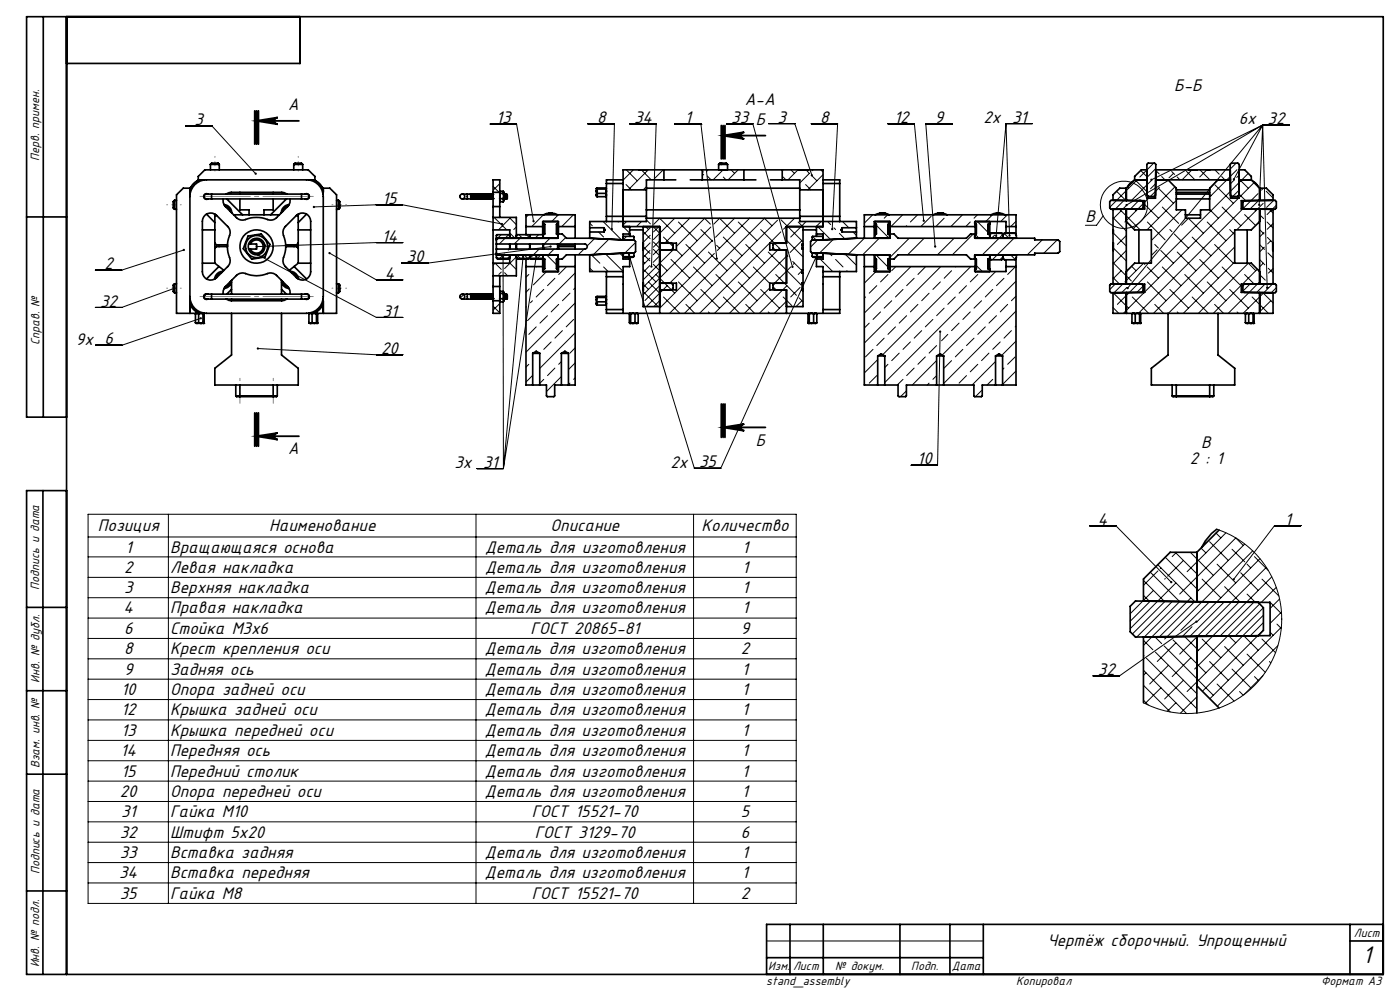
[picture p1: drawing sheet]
<svg xmlns="http://www.w3.org/2000/svg" width="420mm" height="297mm" viewBox="0 0 420 297" stroke-linecap="round" stroke-linejoin="round" font-family="sans-serif">
<defs><g id="words">
<text font-size="8" x="408.8" y="288.5">1</text>
<g font-size="5.6">
<text x="352.2" y="27.1">Б-Б</text>
<text x="86.5" y="32.9">A</text>
<text x="223.4" y="31.4">A-A</text>
<text x="58.4" y="37.5">3</text>
<text x="148.9" y="36.9">13</text>
<text x="179.1" y="36.9">8</text>
<text x="190.2" y="36.9">34</text>
<text x="205.5" y="36.9">1</text>
<text x="219.4" y="36.9">33 Б 3</text>
<text x="246.1" y="36.9">8</text>
<text x="268.2" y="36.9">12</text>
<text x="280.5" y="36.9">9</text>
<text x="295" y="36.9">2x 31</text>
<text x="371.6" y="37.3">6x 32</text>
<text x="114.7" y="61.1">15</text>
<text x="325.7" y="66.7">В</text>
<text x="114.5" y="72.5">14</text>
<text x="31.3" y="80.7">2</text>
<text x="115.4" y="83.6">4</text>
<text x="122" y="78.6">30</text>
<text x="30" y="91.9">32</text>
<text x="114.7" y="94.9">31</text>
<text x="22.8" y="103.3">9x 6</text>
<text x="114.3" y="106.1">20</text>
<text x="86.5" y="136.2">A</text>
<text x="226.8" y="133.5">Б</text>
<text x="360.4" y="134.2">В</text>
<text x="136.4" y="140.3">3x 31</text>
<text x="201.1" y="140.2">2x 35</text>
<text x="275.2" y="139.2">10</text>
<text x="356.9" y="139">2 : 1</text>
<text x="29.4" y="159.2">Позиция</text>
<text x="80.8" y="159.2">Наименование</text>
<text x="165.2" y="159.2">Описание</text>
<text x="210.5" y="159.2">Количество</text>
<text x="329.4" y="157.3">4</text>
<text x="385.5" y="157.3">1</text>
<text x="37.6" y="165.6">1</text>
<text x="51.1" y="165.6">Вращающаяся основа</text>
<text x="145.5" y="165.6">Деталь для изготовления</text>
<text x="222.6" y="165.6">1</text>
<text x="37.2" y="171.6">2</text>
<text x="51.1" y="171.6">Левая накладка</text>
<text x="145.5" y="171.6">Деталь для изготовления</text>
<text x="222.6" y="171.6">1</text>
<text x="37.2" y="177.7">3</text>
<text x="51" y="177.7">Верхняя накладка</text>
<text x="145.5" y="177.7">Деталь для изготовления</text>
<text x="222.6" y="177.7">1</text>
<text x="37.1" y="183.8">4</text>
<text x="51" y="183.8">Правая накладка</text>
<text x="145.5" y="183.8">Деталь для изготовления</text>
<text x="222.6" y="183.8">1</text>
<text x="37.2" y="190">6</text>
<text x="51" y="190">Стойка М3х6</text>
<text x="159.2" y="190">ГОСТ 20865-81</text>
<text x="222.2" y="190">9</text>
<text x="37.2" y="196.1">8</text>
<text x="51" y="196.1">Крест крепления оси</text>
<text x="145.5" y="196.1">Деталь для изготовления</text>
<text x="222.2" y="196.1">2</text>
<text x="37.2" y="202.2">9</text>
<text x="51" y="202.2">Задняя ось</text>
<text x="145.5" y="202.2">Деталь для изготовления</text>
<text x="222.6" y="202.2">1</text>
<text x="329.4" y="202.3">32</text>
<text x="36.3" y="208.3">10</text>
<text x="51" y="208.3">Опора задней оси</text>
<text x="145.5" y="208.3">Деталь для изготовления</text>
<text x="222.6" y="208.3">1</text>
<text x="36.3" y="214.4">12</text>
<text x="51" y="214.4">Крышка задней оси</text>
<text x="145.5" y="214.4">Деталь для изготовления</text>
<text x="222.6" y="214.4">1</text>
<text x="36.3" y="220.5">13</text>
<text x="51" y="220.5">Крышка передней оси</text>
<text x="145.5" y="220.5">Деталь для изготовления</text>
<text x="222.6" y="220.5">1</text>
<text x="36.1" y="226.6">14</text>
<text x="51" y="226.6">Передняя ось</text>
<text x="145.5" y="226.6">Деталь для изготовления</text>
<text x="222.6" y="226.6">1</text>
<text x="36.3" y="232.7">15</text>
<text x="51" y="232.7">Передний столик</text>
<text x="145.5" y="232.7">Деталь для изготовления</text>
<text x="222.6" y="232.7">1</text>
<text x="35.9" y="238.8">20</text>
<text x="51" y="238.8">Опора передней оси</text>
<text x="145.5" y="238.8">Деталь для изготовления</text>
<text x="222.6" y="238.8">1</text>
<text x="36.3" y="244.9">31</text>
<text x="51" y="244.9">Гайка М10</text>
<text x="159.5" y="244.9">ГОСТ 15521-70</text>
<text x="222.2" y="244.9">5</text>
<text x="35.9" y="251">32</text>
<text x="51" y="251">Штифт 5х20</text>
<text x="160.4" y="251">ГОСТ 3129-70</text>
<text x="222.2" y="251">6</text>
<text x="35.9" y="257.2">33</text>
<text x="51" y="257.2">Вставка задняя</text>
<text x="145.5" y="257.2">Деталь для изготовления</text>
<text x="222.6" y="257.2">1</text>
<text x="35.8" y="263.3">34</text>
<text x="51" y="263.3">Вставка передняя</text>
<text x="145.5" y="263.3">Деталь для изготовления</text>
<text x="222.6" y="263.3">1</text>
<text x="35.9" y="269.4">35</text>
<text x="51" y="269.4">Гайка М8</text>
<text x="159.5" y="269.4">ГОСТ 15521-70</text>
<text x="222.2" y="269.4">2</text>
<text x="314.2" y="283.4">Чертёж сборочный. Упрощенный</text>
</g>
<g font-size="4">
<text x="11.8" y="48.3" transform="rotate(-90 11.8 48.3)">Перв. примен.</text>
<text x="11.9" y="103.4" transform="rotate(-90 11.9 103.4)">Справ. №</text>
<text x="11.7" y="176.8" transform="rotate(-90 11.7 176.8)">Подпись и дата</text>
<text x="11.8" y="204.7" transform="rotate(-90 11.8 204.7)">Инв. № дубл.</text>
<text x="11.9" y="230.1" transform="rotate(-90 11.9 230.1)">Взам. инв. №</text>
<text x="11.8" y="262" transform="rotate(-90 11.8 262)">Подпись и дата</text>
<text x="406.2" y="280.8">Лист</text>
<text x="11.8" y="289.9" transform="rotate(-90 11.8 289.9)">Инв. № подл.</text>
<text x="230.4" y="290.8">Изм.</text>
<text x="237.9" y="290.8">Лист</text>
<text x="250.6" y="290.8">№ докум.</text>
<text x="273.4" y="290.8">Подп.</text>
<text x="285.6" y="290.8">Дата</text>
<text x="229.8" y="295.3">stand_assembly</text>
<text x="304.8" y="295.2">Копировал</text>
<text x="396.3" y="295.2">Формат А3</text>
</g>
</g></defs>
<g fill="none" stroke="#000" stroke-width=".3">
<path d="M55.7 37.8h7.9l13.1 14.3M147.1 37.2h7.9l5.1 29.1M176.4 37.1h7.9l-.7 31.6M188.9 37.1h7.9l-1.4 42.8M202.4 37.1h7.9M210.3 37.3h.1M210.3 37.3l4.8 40.2M217.9 37.1h7.9l11.9 42.9M230.5 37h7.9l5.2 15.5M243.4 37.1h7.9l-1.6 31.6M266.4 37.1h7.9l2.8 29.1M285.6 37.2h-7.9l2.8 36.7"/>
<path d="M301.8 37h7.9M301.8 37l-3 33.7M301.8 37l1.1 33.6M378.8 37.5h7.9M378.8 37.5l-33.4 16.4M378.8 37.5l-8.6 16.2M378.8 37.5l-1 23.9M378.8 37.5l1.4 48.8M378.8 37.5l-40.5 48.9M378.8 37.5l-40.8 24M147.9 55.8l1.8 1.8M149.9 55l-2 2"/>
<path d="M187.8 55.3l1.6 1.6M187.9 50.9l3.3 3.3M190 50.9l-3.1 3.1M192.5 51l2.8 2.8M193.9 55.9l-.9 1M194.5 50.9l-6 6M199 50.9l-2.7 2.6M199 53.1l.2 .1M210.7 51.2l.3 .4M211.1 52.2l-.4 .5M212.2 52.7l1.1 1.2M212.4 50.9l-.4 .5"/>
<path d="M216.9 51l-3 2.9M217 53.1l.8 .8M219.3 50.9l1.1 1.1M221.4 50.9l-3 3M223.2 53.6l-.3 .3M234.9 50.9l-.2 .2M234.9 53.1l.9 .8M237.3 50.9l1 1.1M239.4 50.9l-3 3M241.7 55.3l1.6 1.6M241.9 51l.9 .9M242.8 52l-2.9 2.9"/>
<path d="M243.5 52.6l1.6 1.6M243.9 50.9l-.3 .3M246.2 50.9l.7 .7M246.9 52.3l-4.5 4.6M246.9 56.8l-.1 .1M335 57.3l2.7 2.8M338.2 56.1l.4 .3M340.4 53.8l3.6 3.5M341.1 53.9l-8.2 8.2M341.9 59.8l.4 .3M342.2 51.1l1.9 1.9M344.6 59.4l-1.2 1.2"/>
<path d="M345.5 54l-5.9 5.9M346.1 48.9l-4.2 4.2M346.7 55.6h.1M346.7 55.1l-1.5 1.5M346.7 51.1l1.1 1M346.7 50.5l-2.6 2.7M347.5 56.4l4.5 4.5M347.8 56.2l-2.7 2.7M348.5 52.9l1.1 1.1M351.5 51.4l.9 .9M352 52l-1.3 1.3M352.5 56l-12.5 12.5"/>
<path d="M353.1 53l.9 .9M356 51.4l2.5 2.5M357.5 51l-2.9 2.9M360 50.9l3 3M362 51l-2.1 2.1M362.9 58.3l.4 .4M364.5 55.4l5.5 5.5M364.5 50.9l1.3 1.3M366.5 52.9l1.3 1.3M368.9 50.9l.2 .1M370.4 53.8l-1.3 1.3M370.8 48.9l-1.7 1.8"/>
<path d="M371.1 50.9l-8.2 8.2M371.5 59.4l-28.1 28.1M371.7 58.1l2 2M371.7 53.7l2.8 2.7M371.7 57l-1.9 1.9M371.7 52.5l-.7 .7M374.5 52l-39.3 39.2M376.2 54.7l-4.5 4.6M377.4 58l-4.3 4.4M378.8 56.6l-.3 .4M379.9 57.3l2 2M55.1 74.9l-18.6 6.1h-7.9"/>
<path d="M77.4 76.4l35.5 18.7h7.9M94.2 62l18.7-.6h7.9l29.8 5.7M98.8 75.8l14.1 8.1h7.9M120.8 72.7h-7.9l-35.9 1.2M147.9 79.5l.6-.6 1.9 1.8M148.2 65.2l3.8 3.7M150.3 70.3l-1 1.1M150.9 77l.1 63.4M151.3 76.1l-1.3 1.3M152.6 70.3l-2.8 2.8M152.8 65.2l2.1 2.1M152.8 74.6l-.3 .4"/>
<path d="M152.9 69.8l1.6 1.6M152.9 78.8l2 2M152.9 76.7l-.7 .7M153 65.4l-3.5 3.5M154.9 68l-.8 .8M154.9 77l-3.5 3.5M155 76.4l1.1 1M155.7 70.3l1 1.1M156 71.4l-1.7 1.7M156.9 77l-5.9 63.4M157.3 76.4l1 1M157.9 70.3l1 1"/>
<path d="M158.5 64.4l-.7 .7M159.3 70.3l-.4 .4M160.9 76.9l-9.9 63.5M161 79.9l-.1 .1M161.6 74.8l-2.6 2.6M161.6 70.3l-1.1 1.1M162.2 76.4l-.9 .9M162.9 70.8l.6 .6M162.9 71.2l-.1 .2M163 64.4l-3.5 3.5M164 76.4l2.9 2.9M165 71.4l-1.7 1.7"/>
<path d="M165.2 73.9l-36.8 4.9h-7.9M166.2 74.6l-1.7 1.8M167.5 64.4l-2 2M169.7 71.2l-2 1.9M172 64.4l-3.5 3.5M175.2 74.6l-1.7 1.8M176.9 66.9l.8 .8M176.9 71.4h.1M177.7 76.7l2.3 2.2M178.4 71.5l-2.3 2.2M179.6 69.5l1.5 1.5M180.9 66.4l2.2 2.1"/>
<path d="M181.7 76.2l5.2 5.1M182.7 71.7l-4.7 4.6M183.2 68.7l3.2 3.2M185.4 66.4l.2 .1M186 75.9l.9 1M186.7 67.7l2.2 2.2M187.7 77.6l.1 .1M188 66.4l-1.1 1M188 70.8l-1 1.1M188.7 76.4l19.6 64h7.9l28.9-64M190.7 72.7l-3.8 3.7M192.4 66.4l-1.4 1.5"/>
<path d="M192.9 78.4l.5 .5M192.9 69.4l2.2 2.1M193 74l2 1.9M193.2 67.9l-.3 .3M193.4 76.7l1.5 1.5M193.6 67.9l1 .9M193.9 65.9l1.2 1.2M194.9 79.6l-2 2M194.9 77.4l-2 2M195 75.1l-2.1 2M195 72.8l-2 2M195.1 70.5l-2.2 2.2"/>
<path d="M195.1 68.3l-2.2 2.1M195.9 79.2l2 1.9-4.9 4.9M196 74.7l1.9 2-2 1.9M196 72.5l2.4 2.4M196.1 68.1l1.8 1.8M197.7 67.9l-1.6 1.6M197.9 65.4l4.5 4.5M197.9 78.9l2.3 2.2M197.9 74.4l-1.9 1.9M197.9 72.1l-1.9 2M197.9 78.9l-5 5M197.9 72.1v.1"/>
<path d="M197.9 65.4l-1.8 1.8M199 71l2.9 2.9M201.3 77.7l5.6 5.7M201.9 74.9l-4 4M202.4 65.4l-6.4 6.4M202.9 74.9l1.7 1.8M203.5 66.5l5.6 5.6M205.8 73.3l5.6 5.6M206.9 65.4l-7.5 7.5M210.3 68.8l3.5 3.6M211.3 65.4l1.8 1.8M211.4 65.4l-8.5 8.5"/>
<path d="M212.5 75.5l5.6 5.6M213.3 68l-20.4 20.3M213.8 72l-12.9 12.9M214.3 75.9l-16.4 16.5M215 73.5l.9 .9M215.9 65.4l4.5 4.5M215.9 65.4l-1.8 1.8M217 71l5.6 5.7M219.3 77.7l5.6 5.7M220.4 65.4l-5.7 5.7M221.5 66.5l5.6 5.6M223.7 73.3l5.6 5.6"/>
<path d="M224.8 65.4h.1M224.9 65.4l-9.7 9.7M228.2 68.8l4.1 4.1M229.3 65.4l2.3 2.3M229.4 65.4l-28.5 28.5M230.5 75.5l9.9 9.9M232.4 73l1.9 1.9M233.3 66l-27.9 27.9M233.8 74.4l-19.5 19.5M234.2 69.5l-24.3 24.4M234.3 65.9l6.6 6.6M235.9 76.5l.5 .4"/>
<path d="M236 72.1l4.9 4.9M236.2 76.5l-17.4 17.4M237.8 78.3l2.8 2.9M238.3 78.9l-.3 .3M238.4 65.4l-3.3 3.3M239.5 66.5l1.4 1.5M240.6 72.1l-3.6 3.6M241.8 66.4l-4.6 4.6M243.8 70.9l1 1M244.3 75.9l.4 .3M245.3 67.9l3.9 3.9M245.3 71.9l-2.1 2.1"/>
<path d="M246.1 77.6l3.7 3.8M246.3 66.4l-1.5 1.5M248.4 66.5l.8 .8M248.9 76l.7 .7M250 71.8l-4.2 4.1M250.2 68.3l.5 .5M250.7 77.7l2.2 2.3M251.8 69.9l1.6 1.7M252.8 66.4l1.8 1.9M253.6 76.2l3.3 3.3M255.9 69.5l1 1.1M259.3 71.4l-4.9 4.9"/>
<path d="M259.8 79.9l-.2 .1M261.8 64.4l-2.5 2.5M262.4 67.1h.1M262.8 76.4l3.6 3.6M262.9 67.6l3.8 3.8M263.8 71.4l-5 5M266.2 66.4l.7 .7M266.3 64.4l-1 1M268.7 79.9l-1.2 1.2M270.8 64.4l-3.5 3.5M272 67.7l-.2 .2M272.8 71.4l-5.9 5.8"/>
<path d="M273.3 79.9l-14 13.9M275.3 64.4l-2.2 2.1M277.2 71.4l-4.9 5M279.3 64.8l-3 3.1M282.2 79.9l-22.9 22.9M283.2 65.4l-2.2 2.3M286.2 71.4l-5 5M286.7 79.9l-.1 .1M288.7 64.4l-3.4 3.5M291.1 66.5l-1.4 1.4M291.2 79.9l-26.4 26.4M292 70.1l-6.3 6.3"/>
<path d="M292.6 70.2l1.1 1.2M292.9 79.6l1.8 1.8M293.2 66.4l3.2 3.2M293.2 64.4l-1 1M297 76.4h-.1M297.7 64.4l-2 2M298.4 70.5l-.9 .9M300.8 70.3l-6.1 6.1M300.9 76.9l-.9 1M301.3 70l1.4 1.4M302.2 64.4l-2 2M303.2 76.4l1.4 1.4"/>
<path d="M304.2 71.4l-6.5 6.5M304.8 66.3l-1.5 1.5M312.7 71.9l-4.5 4.5M317.2 71.9l-4 4M330.9 64.7l-1.9 2.8h-3.4M333.9 78.7l5.5 5.5M333.9 65.2l4 4M334 69.8l3.9 3.9M334 74.3l3.9 3.9M334.1 69.9l-.2 .2M335.9 62.7l6.2 6.2M336.3 63.2l-2.4 2.4"/>
<path d="M337.2 60.1l-2.7 2.6M337.9 70.6l-2.7 2.7M337.9 75.1l-4 4M338 61.5l-1.2 1.2M339.5 79.8l1.3 1.3M340.3 62.6l.5 .6M341.6 60.1l-2.5 2.6M342.9 61.1l-5.4 5.4M343.4 61.3l4.2 4.1M343.5 79.3l-.4-.4-5.6 5.6M344.2 66.5l5.3 5.4M346.4 73.3l1.1 1.1"/>
<path d="M347.1 74.9l-1.7 1.6M348.2 75.1l3.8 3.8M348.7 62.1l4.9 4.9M350.9 68.8l.7 .6M352.3 70.1l4.3 4.3M352.9 60.1l-8.8 8.8M353.2 75.5l5.6 5.6M354.5 67.5l2.1-2.1 4.4 4.5M354.6 62.9l-9.2 9.2M355.4 64.3l.2 .2M357.6 71l5.7 5.7M359.9 77.7l5.6 5.7"/>
<path d="M362.2 66.5l5.6 5.6M362.9 62.8l2.6 2.6M364.4 73.3l5.6 5.6M366.6 62.1l5.7 5.6M368.9 68.8l1.5 1.5M370.4 69.5l-24.4 24.4M370.4 74l-19.9 19.9M370.4 78.5l-15.4 15.4M372.8 62.6l-31.3 31.3M373.4 64.3l3.3 3.3M376.2 62.7l.5 .5M377.6 60.1l-2.6 2.5"/>
<path d="M377.9 73.3l1.4 1.5M377.9 68.8l1.3 1.3M377.9 77.8l1.5 1.6M377.9 64.3l1.2 1.2M379 61l-8 7.9M379 78.9l-1.1 1.1M379.2 69.7l-1.3 1.3M379.3 74.1l-1.4 1.4M380.1 66.5l1.8 1.8M380.2 71.2l1.6 1.6M380.4 75.8l1.5 1.5M380.8 62.7l1.1 1.1"/>
<path d="M381.2 72.1l-.9 1M381.9 67l-1.7 1.7M382.1 60l-2.1 2.2M382.9 61.5l-2.8 2.8M52.4 86.4l-15.9 5.7h-7.9M60.3 95.4l-23.7 8.1h-7.9M139.1 88.3l-1 1M147.9 91.8l2 2M149.9 91l-2 2M150.4 81.5l-.8 .8M151.4 81.7l.9 1M157.9 91.9l-.1 .2"/>
<path d="M158.6 82.3l-.8 .8M158.8 86.6l-1 1M159.7 90.1l-.6 .6M160.9 98l-2.3 2.2M163.1 86.7l-2.2 2.3M164 81.4l-4 4M164.3 94.6l-2.3 2.2M166.5 83.4l-2.2 2.2M167.6 91.2l-2.3 2.3M168.7 99.1l-2.2 2.2M169.9 80l-2.3 2.3M171 87.9l-2.3 2.2"/>
<path d="M172.1 95.7l-2.2 2.3M172.5 90.8l-14.7 14.7M172.5 99.8l-10.6 10.6M172.5 81.8l-14.2 14.3M172.5 86.3l-.4 .4M176.9 80.4l1.1 1M181.1 80l1.4 1.4M192.9 91.9h.1M192.9 87.4l4.5 4.5M192.9 80.6l3.9 3.9M193 85.2l1.6 1.5M194.6 84.5l3.3 3.4"/>
<path d="M196.8 82.3l5.6 5.6M197.9 90.1h.1M197.9 85.6l-4.4 4.5M197.9 90.1l-1.8 1.8M199 89l4.9 4.9M200.2 85.6l-6.2 6.2M203.5 84.5l5.6 5.6M205.8 91.2l2.6 2.7M208 80l5.6 5.6M210.3 86.7l5.6 5.7M212.5 93.5l.4 .4M214.8 82.3l5.6 5.6"/>
<path d="M217 89l4.9 4.9M221.5 84.5l5.6 5.6M223.7 91.2l2.7 2.7M226 80l4.9 4.9M228.2 86.7l5.6 5.7M230.5 93.5l.4 .4M230.9 86.3l-7.6 7.6M231.9 86l1 .9M232.7 82.3l6.2 6.2M234.9 89l2.6 2.6M235.9 90.3l-3.6 3.6M236.1 85.6l-8.3 8.3"/>
<path d="M237.2 80l-4.9 4.9M239.7 89.2l1.2 1.2M240 86.1l-2.8 2.9M240.6 90.1l-1.8 1.8M240.6 81.1l-1.1 1.2M240.9 80.8l-.1 .1M254 81.1l.3 .3M259.6 89l-.3 .4M260.8 96.8l-1.5 1.5M262.5 80.6l.8 .8M262.8 81.4l-3.5 3.5M263 85.6l-2.2 2.3"/>
<path d="M264.2 93.5l-2.3 2.2M266.4 82.3l-2.2 2.2M267.5 90.1l-2.2 2.3M268.6 98l-2.2 2.2M270.9 86.7l-2.3 2.3M272 94.6l-2.2 2.2M274.2 83.4l-2.2 2.2M275.4 91.2l-2.3 2.3M276.5 99.1l-2.3 2.2M277.6 80l-2.2 2.3M278.7 87.9l-2.2 2.2M279.9 95.7l-2.3 2.3"/>
<path d="M282 99.4l-.7 40h-7.9M282.1 84.5l-2.2 2.2M283.2 92.4l-2.2 2.2M285.5 81.1l-2.3 2.3M286.6 89l-2.3 2.2M287.7 96.8l-2.2 2.3M289.9 85.6l-2.2 2.3M291.1 93.5l-2.2 2.2M293.3 82.3l-2.2 2.2M294.5 90.1l-2.3 2.3M295.6 98l-2.3 2.2M297.8 86.7l-2.2 2.3"/>
<path d="M298.7 81.4l-33.3 33.2M298.9 94.6l-2.2 2.2M301.2 83.4l-2.3 2.2M302.3 91.2l-2.2 2.3M303.4 99.1l-2.2 2.2M304.6 80l-2.3 2.3M304.8 84.3l-22.2 22.1M304.8 93.2l-21.7 21.7M304.8 88.8l-1.4 1.3M304.8 97.7l-.2 .3M333.9 83.2l1.9 1.9M333.9 92.2l1.7 1.7"/>
<path d="M333.9 87.7l4.7 4.7M334.1 87.9l-.2 .1M334.6 85.1l-1.7 1.7M336.3 81.1l-2.4 2.5M336.9 85.1l-2.7 2.6M338.1 86.1l-1.6 1.6M339.7 89l4.9 4.9M340.1 84.9l.2 .2M342.8 87.6l.3 .3M342.9 85.8l-1.9 1.9M343.3 87.6l-6.3 6.3M344.2 80l3.4 3.4"/>
<path d="M344.2 84.5l5.6 5.6M346.4 91.2l2.7 2.7M348.7 80l5.6 5.6M350.9 86.7l5.7 5.7M353.2 93.5l.4 .4M355.4 82.3l5.6 5.6M357.6 89l4.9 4.9M362.2 84.5l5.6 5.6M364.4 91.2l2.7 2.7M366.6 80l5.7 5.6M368.9 86.7l5.6 5.7M371.1 93.5l.4 .4"/>
<path d="M372.4 85.5l-8.4 8.4M373.4 82.3l2.8 2.8M375 85.1l-2.1 2.1M375.6 89l4.9 4.9M376.7 81.1l-2.2-2.2-15 15M377.2 80.7l-4.5 4.5M377.9 84.5l-9.4 9.4M377.9 82.3l1.7 1.7M378.8 87.7l3.1 3.1M379.6 85.1l-2.7 2.6M380.5 80.4l1.4 1.4M380.6 85l.1 .1"/>
<path d="M381.2 90.1l-3.7 3.8M381.9 80.5l-1.4 1.3M381.9 84.9l-8.9 9M382.9 86.2l-1.5 1.5M77.4 104.5l35.5 1.8h7.9M158.6 109.2l-.8 .8M159.8 108l-.1 .1M159.8 112.5l-2 2M162 105.8l-.1 .1M163.1 113.7l-1.2 1.2M165.3 102.5l-2.2 2.2M166.5 110.3l-2.2 2.3"/>
<path d="M168.4 112.9l-4.5 4.5M168.4 108.4l-.8 .8M171 114.8l-.5 .4M172.5 108.8l-2 2M172.5 104.2l-1.5 1.6M172.5 113.2l-.4 .5M261.9 104.7l-2.3 2.3M263 112.6l-2.2 2.2M263.3 107.8l-4 4M265.3 101.3l-2.3 2.3M266.4 109.2l-1 1M269.8 105.8l-2.3 2.3"/>
<path d="M270.9 113.7l-1.7 1.7M271.9 117.2l-1.7 1.7M273.1 102.5l-2.2 2.2M274.2 110.3l-2.2 2.3M277.6 107l-2.2 2.2M278.7 114.8l-.5 .6M281 103.6l-2.3 2.2M281 108.1l-7.3 7.3M281 112.6l-1.1 1.1M284.3 100.2l-1.8 1.9M285.5 108.1l-2.3 2.2M288.9 104.7l-2.3 2.3"/>
<path d="M289.9 112.6l-2.2 2.2M292.2 101.3l-2.3 2.3M293.3 109.2l-2.2 2.2M294.5 117l-1.9 1.9M296.7 105.8l-2.2 2.3M297.8 113.7l-1.7 1.7M298.7 108.3l-7.1 7.1M300.1 102.5l-2.3 2.2M301.2 110.3l-.4 .4M304.6 107l-2.3 2.2M304.8 102.2l-4.3 4.3M304.8 111.2l-4 4"/>
<path d="M26.4 154.1h212.5v116.7h-212.5zM50.5 154.1v116.7M142.8 154.1v116.7M143.1 140.4h7.9M208.1 154.1v116.7M326.8 157.5h8l16.6 17M364.8 159.8l1.5 1.4M365 158.6l5 2.2 1.8 1.1 3 2.3 2.2 2.1 1.8 2.1 1.6 2.4 1.6 3 1.8 5.3 .5 2.7 .2 3.4-.1 3.1-.5 3-1.6 5.2-2.7 5-3.6 4.2-4 3.3-2.4 1.5-3.5 1.6-2.6 .8-3.1 .6-5.7 .3-3.4-.4-3.1-.7-5.2-2.1M367.8 159.7l-11.7 11.6M390.3 157.5h-8l-12.2 16.1M26.4 166.9h212.5M26.4 173h212.5"/>
<path d="M26.4 179.1h212.5M26.4 160.9h212.5M343 174l6.3 6.2M343 178.4l1.8 1.8M345.1 171.5l8.8 8.8M346 176.9l-3 3M347.3 169.2l11.1 11.1-10.5 10.5M347.4 171.1l-4.4 4.3M348.3 170.2l-.2 .2M349.6 167l9.9 9.9M349.6 173.4l-.2 .2M352.6 165.5l6.5 6.5"/>
<path d="M352.8 174.7l-13.7 13.7M353 165.5l-1.4 1.3M355 168l-4.7 4.7M357.1 165.5l6.9 6.9M357.3 179.2l-14.3 14.2M360.3 164.2l1.5 1.5M360.6 173.6l5.7 5.6M362.9 162.3l5.6 5.7M365.1 169.1l5.6 5.6M367.4 175.8l4.6 4.6M369.6 164.6l3.8 3.8M372.2 171.7l5.3 5.2"/>
<path d="M373 163.5l-2.3-2.3-16.8 16.8M373.4 163.1l-14.3 14.3M374.1 178l2.5 2.5M374.1 169.1l1.1 1.1M375.8 165.1l-26.4 26.4M376.3 166.8l4.2 4.2M378 167.4l-19 19M378.6 173.6l5.1 5M379.9 170l-26 26M381.5 172.9l-22.4 22.5M382.9 176l-4.5 4.5M383.9 179.5l-2.9 2.8"/>
<path d="M26.4 185.2h212.5M26.4 191.3h212.5M26.4 197.4h212.5M342.8 180.2l-3.7 3.7M343 196.4l.2 .2M343 191.9l2.9 2.8M343.9 197.3l15.2 15.1M345.1 180.2l-6 6M346.5 190.8l2 2.1M346.6 195.4l12.5 12.5M349.2 193.6l14.8 14.8M349.5 180.2l-9.8 9.8"/>
<path d="M350.5 199.4l-5.6 5.6M350.9 190.8l.3 .3M351.7 180.2l-10.6 10.7M351.9 191.8l9.9 9.8M352.8 192.6l-5.6 5.7M353.9 180.3l-10.6 10.6M355.4 190.7l4.1 4.2M357.3 197.1l-5.7 5.7M357.6 187.8l-2.9 3M358.9 186.3l-23.1 16.3h-7.9M360.6 191.5l5.7 5.6M362.8 180.4l-8.5 8.5"/>
<path d="M362.9 198.3l5.6 5.6M362.9 180.3v.1M367.3 180.4l-10.4 10.3M367.4 193.8l5.6 5.6M368.7 190.6l2 2M371.7 180.4l-10.2 10.3M373.2 190.6l4.3 4.3M374.1 196l5.5 5.5M376.2 180.5l-10.2 10.1M377.9 181l-19.5 19.5M378.6 191.5l4.1 4.1M379 184.4l-22.9 22.9"/>
<path d="M379 188.8l-18.3 18.4M379 182.1l-8.4 8.5M379 186.6l-3.9 4M380.8 198.3l.4 .4M380.8 180.3l3.7 3.6M381 189.5l1 .9M383.1 187l1.3 1.3M383.4 193.5l-18.2 18.2M384.4 183.4l-3.4 3.4M384.4 188l-21.5 21.4M26.4 203.5h212.5M26.4 209.7h212.5"/>
<path d="M26.4 215.8h212.5M343 209.9l1.5 1.4M343 205.4l8 8M343 200.9l13 13M343.8 201.6l-.8 .8M348.3 206.1l-4.8 4.8M352.8 210.6l-2.6 2.6M355 203.9l-5.6 5.6M359.1 208.8l-5 4.9M365.1 205l5.1 5.1M369.6 200.5l5.6 5.6M371.9 207.3l1.1 1"/>
<path d="M376.3 202.8l1.3 1.2M378.9 202.5l-5.7 5.7M26.4 221.9h212.5M26.4 228h212.5M26.4 234.1h212.5M26.4 240.2h212.5M26.4 246.3h212.5M26.4 252.4h212.5M26.4 258.5h212.5M26.4 264.6h212.5M230 282h65"/>
<circle cx="337.2" cy="61.4" r="7.1"/>
</g>
<g fill="none" stroke="#000" stroke-width=".55">
<path d="M76.4 33.2v10M77 36.2h12.7M77 36.2l6.3-1a1.02 1.02 0 0 0-.9 1 1.02 1.02 0 0 0 .9 1zM77 33.2v10M77.5 33.2v10M216.4 37.6v10M216.9 37.6v10M217.5 37.6v10M216.9 40.6l6.4-1a1.02 1.02 0 0 0-1 1 1.02 1.02 0 0 0 1 1.1zM216.9 40.6h12.7M76.4 123.7v10M77 130.7h12.7"/>
<path d="M77 130.7l6.3-1a1.01 1.01 0 0 0-.9 1.1 1.01 1.01 0 0 0 .9 1zM77 123.7v10M77.5 123.7v10zM216.4 121.1v10M216.9 128.1l6.4-1a1.02 1.02 0 0 0-1 1 1.02 1.02 0 0 0 1 1zM216.9 128.1h12.7M216.9 121.1v10M217.5 121.1v10"/>
</g>
<path d="M72 118.6v-5.2M82 118.6v-5.2" fill="none" stroke="#808080" stroke-width=".3" stroke-dasharray="15.2 1.3 1.3 1.3" stroke-dashoffset="14.5"/>
<path d="M60 58.9h3.5M90.5 58.9h3.5M60 88.9h3.5M90.5 88.9h3.5M72 118.6v2.3M82 118.6v2.3" fill="none" stroke="#808080" stroke-width=".3" stroke-dasharray="15.2 1.3 1.3 1.3"/>
<path d="M63.5 58.9h27M63.5 88.9h27" fill="none" stroke="#808080" stroke-width=".3" stroke-dasharray="15.2 1.3 1.3 1.3" stroke-dashoffset="3.6"/>
<path d="M64.5 51.3v-4.4M89.5 51.3v-4.4M54.4 61.4h-4.4M99.6 61.4h4.4M54.4 86.4h-4.4M99.6 86.4h4.4" fill="none" stroke="#808080" stroke-width=".3" stroke-dasharray="15.2 1.3 1.3 1.3" stroke-dashoffset="14.9"/>
<g fill="none" stroke="#000" stroke-width=".5">
<path d="M13 5v120M20 5v287M90 5v14h-70M57 56.4h-2l-2 2v35.5h7.7M57 56.4v1.2M57.3 56l-.3 .4M58.4 55.3a4.8 4.8 0 0 1 3.5-1.4h30.1a5 5 0 0 1 5 5v30a5.1 5.1 0 0 1-5 5h-30.1a5 5 0 0 1-4.9-5v-30a5.2 5.2 0 0 1 1.4-3.6zM59.5 53.9l-.4 .4M59.5 53.9h1.2M59.5 53.9v-1l2-2h31l2 2v1M61.3 58.6v.6M61.3 53.9a3.8 3.8 0 0 0-4.3 4.3"/>
<path d="M62.4 58.2a.85 .85 0 0 0-1.3 .7 .85 .85 0 0 0 1.3 .7M63.1 49.3h2.7M63.1 49.3l.4-.4h1.9l.4 .4M63.1 49.3v1.6M63.5 58.2h-1.1a.81 .81 0 0 0-1.2 .7 .81 .81 0 0 0 1.2 .7h1.1M63.5 58.2v1.4M63.5 58.2h27M63.5 59.6h27M65.8 49.3v1.6M67 59.6a2.56 2.56 0 0 0 .6 2.3l3.3 3.3a2.8 2.8 0 0 0 3.6 .3 9.8 9.8 0 0 1 6.5 .5l.7-.1 1-.4 3.6-3.6a2.32 2.32 0 0 0 .7-2.3M67.9 58.2l1.5-.6h15.1l1.5 .6M68 59.6l4.8 4.8"/>
<path d="M72 57.6v.6M72 59.6v3.3h2.7v1.5M82 59.6v3.3h-2.8v1.5M82 57.6v.6M85.9 59.6l-4.7 4.8M88.1 49.3h.1M88.1 49.3h2.7M88.1 49.3l.6-.4a2.62 2.62 0 0 1 2.1 .4M88.1 49.3v1.6M90.5 58.2h1a.82 .82 0 0 1 1.2 .7 .82 .82 0 0 1-1.2 .7h-1M90.5 58.2v1.4M90.8 49.3v1.6"/>
<path d="M91.5 58.2a.84 .84 0 0 1 1.3 .7 .84 .84 0 0 1-1.3 .7M92.6 59.2v.1M92.6 58.5v.7M92.6 53.9a3.8 3.8 0 0 1 4.3 4.3M93.2 53.9h1.3M94.5 53.9l.3 .4M96.6 56l.4 .4M97 56.4v1.2M97 56.4h2l2 2v35.5h-7.8M138.7 59.6h1.5M138.7 58.2h1.5M140.2 58.2v1.4"/>
<path d="M140.2 58.2h.9M140.2 59.6h1.1M141.1 58.2l.3 1.3M141.3 58.3h.1M141.3 58.3l.1 1.2M141.4 58.2l-.1 .1M141.4 58.2l.1 1.4M141.4 58.2h.1M141.4 59.5l.1 .1M141.5 59.6h.1M141.5 58.3l.2 1.3M141.5 58.3h.1"/>
<path d="M141.6 58.2l-.1 .1M141.6 58.2l.1 1.4M141.6 58.2h.1M141.6 58.2l.2 1.4M141.7 59.6h.1M141.8 58.3l.2 1.3M141.8 58.3h.1M141.9 58.2l-.1 .1M141.9 58.2l.1 1.4M141.9 58.2h.1M142 59.6h.1M142 58.3l.2 1.3"/>
<path d="M142 58.3h.1M142.1 58.2l-.1 .1M142.1 58.2l.1 1.4M142.1 58.2h.1M142.1 58.2l.2 1.4M142.2 59.6h.1M142.3 58.3l.2 1.3M142.3 58.3h.1M142.3 58.2v.1M142.3 58.2l.2 1.4M142.3 58.2h.1M142.4 58.2l.1 1.4"/>
<path d="M142.5 59.6h.1M142.6 58.2l.1 1.4M142.6 58.2h.1M142.7 58.2l.1 1.3M142.7 58.2l.1 1.4M142.7 59.6h.1M142.8 58.3h.1M142.8 58.3l.1 1.2M142.8 59.5v.1M142.8 58.2v.1M142.8 58.2l.2 1.4M142.8 58.2h.1"/>
<path d="M142.9 58.2l.1 1.4M142.9 59.5l.1 .1M143 59.6h.1M143 58.3h.1M143.1 58.3l.1 1.3M143.1 58.2l-.1 .1M143.1 58.2l.1 1.4M143.1 58.2h.1M143.2 58.2l.1 1.4M143.2 59.6h.1M143.3 58.3l.2 1.3M143.3 58.3h.1"/>
<path d="M143.3 58.2v.1M143.4 58.2l.1 1.4M143.4 58.2h.1M143.5 59.6h.1M143.5 58.3l.2 1.3M143.5 58.3h.1M143.6 58.2l-.1 .1M143.6 58.2l.1 1.4M143.6 58.2h.1M143.7 58.2l.1 1.4M143.7 59.6h.1M143.8 58.3l.2 1.3"/>
<path d="M143.8 58.3h.1M143.9 58.2l-.1 .1M143.9 58.2l.1 1.4M143.9 58.2h.1M143.9 58.2l.1 1.4zM144 59.6h.1M144 58.3l.2 1.3M144 58.3h.1M144.1 58.2l-.1 .1M144.1 58.2l.1 1.4M144.1 58.2h.1M144.1 58.2l.3 1.3"/>
<path d="M144.1 58.2l.2 1.4M144.2 59.6h.1M144.3 58.3h.1M144.3 58.3l.1 1.2M144.4 59.5l-.1 .1M144.4 58.2l-.1 .1M144.4 58.2l.1 1.4M144.4 58.2h.1M144.4 59.5l.1 .1M144.5 59.6h.1M144.5 58.3l.2 1.3M144.5 58.3h.1"/>
<path d="M144.6 58.2l-.1 .1M144.6 58.2l.1 1.4M144.6 58.2h.1M144.6 58.2l.2 1.4M144.7 59.6h.1M144.8 58.3l.2 1.3M144.8 58.3h.1M144.9 58.2l-.1 .1M144.9 58.2l.1 1.4M144.9 58.2h.1M145 59.6h.1M145 58.3l.2 1.3"/>
<path d="M145 58.3h.1M145.1 58.2l-.1 .1M145.1 58.2l.1 1.4M145.1 58.2h.1M145.1 58.2l.2 1.4M145.2 59.6h.1M145.3 58.3l.2 1.3M145.3 58.3h.1M145.3 58.2v.1M145.3 58.2l.2 1.4M145.3 58.2h.1M145.4 58.2l.1 1.4z"/>
<path d="M145.5 59.6h.1M145.6 58.2l.1 1.4M145.6 58.2h.1M145.7 58.2l.1 1.3M145.7 58.2l.1 1.4M145.7 59.6h.1M145.8 58.3h.1M145.8 58.3l.1 1.2M145.8 59.5v.1M145.8 58.2v.1M145.8 58.2l.2 1.4M145.8 58.2h.1"/>
<path d="M145.9 58.2l.1 1.4M145.9 59.5l.1 .1M146 59.6h.1M146 58.3h.1M146.1 58.3l.1 1.3M146.1 58.2l-.1 .1M146.1 58.2l.1 1.4M146.1 58.2h.1M146.2 58.2l.1 1.4M146.2 59.6h.1M146.3 58.3l.2 1.3M146.3 58.3h.1"/>
<path d="M146.3 58.2v.1M146.4 58.2l.1 1.4M146.4 58.2h.1M146.5 59.6h.1M146.5 58.3h.1M146.5 58.3l.1 1.2M146.6 58.2l-.1 .1M146.6 58.2l.1 1.4M146.6 58.2h.1M146.6 58.2l.2 1.4M146.6 59.5l.1 .1M146.6 59.5h.1"/>
<path d="M146.7 59.6h.1M146.8 58.3h.1M146.8 58.3l.1 1.2M146.9 58.2l-.1 .1M146.9 58.2l.1 1.4M146.9 58.2h.1M146.9 58.2l.1 1.4zM146.9 59.5l.1 .1M146.9 59.5h.1M147 59.6h.1M147 58.3l.2 1.3M147 58.3h.1"/>
<path d="M147.1 58.2l-.1 .1M147.1 58.2l.1 1.4M147.1 58.2h.1M147.1 58.2l.3 1.3M147.1 58.2l.2 1.4M147.2 59.6h.1M147.3 58.3h.1M147.3 58.3l.1 1.2M147.4 59.5l-.1 .1M147.4 58.2l-.1 .1M147.4 58.2l.1 1.4M147.4 58.2h.1"/>
<path d="M147.4 59.5l.1 .1M147.4 59.5h.1M147.5 59.6h.1M147.5 58.3h.1M147.5 58.3l.2 1.2M147.6 58.2l-.1 .1M147.6 58.2l.1 1.4M147.6 58.2h.1M147.6 58.2l.2 1.4M147.7 59.5v.1M147.7 59.5h.1M147.7 59.6h.1"/>
<path d="M147.8 58.3h.1M147.8 58.3l.1 1.2M147.9 58.2l-.1 .1M147.9 59.5l.1 .1M147.9 59.5h.1M147.9 57.6v4.3M147.9 57.6v-3.7h2v3.7M147.9 57.6h2M149.9 59.5h.1M149.9 57.6v4.3M150 57.4l-.1 .2M150.1 59.5v1"/>
<path d="M150.1 58v-.7h.9v.7M150.1 58v1.5M150.1 59.5h.9M150.1 58h.9M151 58v1.5M151 59.5v1M151 57.4l.1 2.8-.1 .3M151.1 58.2h.1M151.1 58.2l.1 1.4M151.2 58.2l.1 1.4zM151.2 59.5v.1M151.2 59.5h.1"/>
<path d="M151.2 59.6h.1M151.3 58.3h.1M151.3 58.3l.2 1.3M151.3 58.2v.1M151.3 58.2l.2 1.4M151.3 58.2h.1M151.5 58.3v1.3M151.5 59.6h.1M151.5 58.3l.2 1.2M151.6 58.2l-.1 .1M151.6 58.2l.1 1.4M151.6 58.2h.1"/>
<path d="M151.7 58.2l.1 1.4M151.7 59.5v.1M151.7 59.5h.1M151.7 59.6h.1M151.8 58.3l.1 1M151.8 58.3h.1M151.8 58.3l.1 1.2M151.9 59.5l.1 .1M151.9 59.5h.1M151.9 58.5v-.3l.1 1.1M151.9 58.5l.1 .8M151.9 58.5v.8"/>
<path d="M152 58.3v1M152 58.3l.2 1.1-.2 .2-.1-.3M152 58.3h.1M178.9 57.3h.1M178.9 57.3l.2 .7M178.9 57.3v1.2M178.9 58.5l.2 .4M178.9 58.5h.1M178.9 56.5l.2 .2M178.9 56.5v.8M178.9 58.5v.3M178.9 56.5h.1"/>
<path d="M179 58.8l.1 .1M179.1 56.7l-.2 .6M179.1 58l-.2 .5M179.1 58h2.7M179.1 56.7h2.7M179.1 58.9h2.7M181.8 56.7l.1 .6-.1 .7M181.8 58l.1 .5-.1 .4M181.9 56.4l-3 .1M181.9 58.8l-.1 .1M181.9 56.5l-.1 .2M181.9 55h5"/>
<path d="M181.9 55v9.8M186.9 53.9h-5v1.1M186.9 56.9h7M191.8 50.9h-4.9v17h11v26M191.8 50.9h.3M191.8 50.9h2.3M192.1 50.9h1.7M192.1 50.9v.1M193.8 50.9h.3M193.8 50.9v.1M193.9 56.4h46M194.1 50.9h5.1"/>
<path d="M199.2 50.9h11.5M199.2 53.9h3.5M199.2 53.9h-5.3v12.5h-17v1.9M199.2 50.9v3M207.1 53.9h3.6M210.7 53.9h12.5M210.7 50.9h5.1M210.7 50.9v3M215.6 49.3h2.7M215.6 49.3l.4-.4h1.9l.4 .4M215.6 49.3v1.6M215.8 50.9h.2"/>
<path d="M215.8 50.9h2.3M216 50.9h1.8M216 50.9v.1M217.8 50.9h.3M217.8 50.9v.1M218.1 50.9h5.1M218.3 49.3v1.6M223.2 50.9h11.5M223.2 53.9h3.6M223.2 50.9v3M231.1 53.9h3.6M234.7 53.9h5.2v12.5h17v1.9"/>
<path d="M234.7 50.9h4.9M234.7 50.9v3M239.6 50.9h.3M239.6 50.9h2.7M239.9 50.9h2.1M239.9 50.9v.1M239.9 56.9h7M242 50.9h.3M242 50.9v.1M242.3 50.9h4.6v17h-11v5h-5v2h5v10h-5v2h5v7M246.9 53.9h5v1.1M246.9 55h5"/>
<path d="M251.9 55v9.8M333.9 58.4l2-2h2v3.7l-4-.1zM340 54.3l-1 .7-.7 1M340.4 53.9h3.7M340.4 53.9v-1l2-2h1.7v3M340.4 53.9l-2.5 2.5M344.1 53.9l.1 5.5h2.4l.1-10.1-.3-.4h-1.9l-.4 .4v9.2l.5 .4h1.7l.3-.4M346.7 53.9h22.4v5.5h2.6v-5.5h3.7M346.7 50.9h10.1M350.4 53.9l2.5 2.5v6.5h2.7v2.5h4.6v-2.5h2.7v-6.5l2.5-2.5M352.9 58.2h10M352.9 59.6h10"/>
<path d="M352.9 57.6h10M352.9 56.9h10M356.8 50.9h.2M356.8 50.9h2.2M357 50.9h1.8M357 50.9v.1M358.8 50.9h.2M358.8 50.9v.1M359 50.9h3M362 50.9h.8M362.8 50.9h6.3M369 49.3l.5-.4h1.8l.5 .4-.1 9.2-.4 .4h-1.7l-.5-.4z"/>
<path d="M371.7 50.9h1.7l2 2v1M375.4 53.9l2.5 2.5M375.8 54.3l1 .7 .7 1M377.9 56.4h2l2 2v1.6l-4 .1M377.9 56.4v3.7M8 65h12M52.4 60v2.7M52.4 60a2.62 2.62 0 0 0-.4 2.2l.4 .5M52.4 62.7h.6M52.4 60h.6M60.7 78.9h3.8M60.7 68.9h3.8"/>
<path d="M61.6 64.4a2.56 2.56 0 0 1 3.4 .2l3.3 3.3a2.77 2.77 0 0 1 .3 3.5 9.8 9.8 0 0 0 .4 6.5v.7l-.5 1-3.5 3.6a2.51 2.51 0 0 1-2.7 .5 2.51 2.51 0 0 1-1.6-2.2v-15.2l.1-.7zM61.9 64.2l2.6 2.5M64.4 64.1l.1 .7M64.5 72.9l.4 .5h3.3v.5h-3.3l-.4 .5M64.5 78.9l2.7 2.1M64.7 64.5h.2l-.4 .4v14M64.7 64.5v.2M64.7 64.3v.1M64.8 64.4l-.1 .1M65.7 79.9l-3.8 3.7M65.7 73.4v.5M67.2 61.3a2.6 2.6 0 0 1 2.4 2.5"/>
<path d="M67.4 61.6a2.44 2.44 0 0 1 1.9 1.9M70.1 64.4h13.7M74.4 70.8l4-.7 2.6 3.1-1.5 3.8-4 .7-2.5-3.2zM74.6 73.1h2.4v1.5h-2.4M75.1 73.1a2 2 0 0 1 3.1-.8 2 2 0 0 1 0 3.2 2 2 0 0 1-3.1-.9M86.5 61.6a2.32 2.32 0 0 0-1.8 1.9M86.7 61.3a2.6 2.6 0 0 0-2.4 2.5M88.2 73.4v.5M88.2 79.9l3.8 3.7M88.9 64.6a2.5 2.5 0 0 1 2.8-.6 2.5 2.5 0 0 1 1.5 2.3v15.2a2.5 2.5 0 0 1-1.5 2.3 2.5 2.5 0 0 1-2.8-.6l-3.3-3.3a2.9 2.9 0 0 1-.3-3.5 9.6 9.6 0 0 0-.4-6.5l.1-1.1 .4-.6zM89 64.5l.5 .4v14M89.1 64.5h.2"/>
<path d="M89.1 64.4l.2 .1M89.2 64.3v.1M89.3 64.5v.2M89.5 72.9l-.5 .5h-3.3v.5h3.3l.5 .5M89.5 78.9h3.7M89.5 68.9h3.7M89.5 78.9l-2.7 2.1M89.6 64.1l-.2 .7M92 64.2l-2.5 2.5M101 62.7h.6M101 60h.6M101.6 60v2.7"/>
<path d="M101.6 60a2.65 2.65 0 0 1 .4 2.3l-.4 .4M147.9 68.9v10M147.9 68.9h5v2.5M147.9 65.2h7v6.2M147.9 61.9v7M147.9 78.9v7M147.9 61.9h2M148.9 71.4v.5M148.9 73.1v1.5M148.9 75.9v.5M148.9 73.1h26.5a.76 .76 0 0 1 .8 .8 .76 .76 0 0 1-.8 .7h-26.5M148.9 76.4l.1 1"/>
<path d="M148.9 76.4h18.5v1.2M148.9 71.9v1.2M148.9 74.6v1.3M148.9 75.9l.5 .5M149 77.4l.3 .3h3.2l.3-.3M149 77.4h3.8M149.4 71.4l-.5 .5M149.9 60.2l.2 .3M149.9 61.9v3.3M150.1 60.5h.9M152.9 73.1v1.5M152.9 76.4v2.5h-5"/>
<path d="M152.9 70.6l-.1-.3h-3.8l-.1 1.1M152.9 77.2l-.1 .2M154.9 73.1v1.5M154.9 70.6l.1-.3h3.8l.1 .3M154.9 77.2l.1 .2M154.9 76.4v6.3h-7M155 77.4l.3 .3h3.2l.3-.3M155 77.4h3.8M157.8 77.7v2.2M157.8 67.9v2.4M157.8 79.9v35.5h2M157.8 67.9v-3.5h14.7v3.5"/>
<path d="M157.8 67.9h5M157.8 79.9h5M158.9 73.1v1.5M158.9 77.2l-.1 .2M158.9 70.6v.8M158.9 76.4v.8M158.9 77.2l.1 .2M159 77.4l.3 .3h3.2l.3-.3M159 77.4h3.8M162.8 77.4v2.5M162.8 67.9v2.4M162.8 70.3h-3.8l-.1 .3"/>
<path d="M162.8 70.3l.1 .3M162.8 67.9v-1.5h4.7v1.5M162.8 79.9v1.5h4.7v-1.5M162.9 73.1v1.5M162.9 67.1v3.3M162.9 77.4v3.2M162.9 77.2l-.1 .2M162.9 70.4v1M162.9 76.4v1M162.9 67.1h.4M162.9 77.4l.4 .1M162.9 71.3l.2 .1"/>
<path d="M163.1 73.1v1.5M163.1 66.4l-.2 .7M163.1 76.4l-.2 .1M163.3 77.5v3.1M163.3 67.1v3.1M163.3 70.2l-.4 .2M163.9 64l-.8 .4M163.9 64.1l.8-.2 1.7 .2M163.9 64v.1M166.4 64l.9 .4M166.4 64v.1M167 67.1v3.1"/>
<path d="M167 77.5v3.1M167 67.1h.4M167 70.2l.4 .2M167.3 73.1v1.5M167.3 66.4l.1 .7M167.3 76.4l.1 .1M167.4 67.1v3M167.4 77.6v3M167.4 73.1v1.5M167.4 73.9h5.1v.7M167.4 70.1v1.3h-18.5M167.4 70.1h1.3l1.2 1.3h7"/>
<path d="M167.4 77.4l-.4 .1M167.4 71.3l-.1 .1M167.5 77.6v2.3M167.5 67.9v2.2M167.5 67.9h5M167.5 79.9h5M167.5 73.1v.3M167.5 73.9v.7M172.5 76.4v3.5M172.5 67.9v3.5M172.5 79.9v35.5h-2M172.5 73.1v.3h-5.1"/>
<path d="M176.9 68.3v1.2M176.9 76.4h-7l-1.2 1.2h-1.3M176.9 76.4v5h10M176.9 71.4l10 .5M176.9 69.5h4.3M176.9 68.3h4.3M176.9 69.5v1.9M181.2 68.3v1.2M181.2 68.3l.3 .6-.3 .6M181.9 64.8v1.6M181.9 64.8h12M186.9 71l.1-.2h3.1l.1 1.1"/>
<path d="M186.9 76.7l.1 .2M186.9 75.9h3.3M186.9 71.9h3.3M186.9 75.9v1.7h2M186.9 75.9l-10 .5M187 76.9l.3 .2h2.5l.3-.2M187 76.9h3.1M188.9 77.1v.5M188.9 70.1v.7M188.9 68.9h4M188.9 70.1h-2v1.8M188.9 77.6v2.3h-2v1.5"/>
<path d="M188.9 67.9v2.2M190.2 75.9l-.1 1M190.2 71.9l.5 .5v3l-.5 .5M192.9 74.7v.3M192.9 72.8v.3M192.9 67.9v4.9M192.9 73.1v1.6M192.9 75v9.8M192.9 72.8v2.2M192.9 74.7h.1M192.9 73.1h.1M193.9 62.9h46"/>
<path d="M193.9 65.4h46M197.9 72.9h5v2h-5M201.4 72.9l.5 .5v1l-.5 .5M232.4 72.9l-.5 .5v1l.5 .5M239.9 64.8h12M240.6 73.4h.3M240.6 74.4h.3M240.9 74.4v.2M240.9 73.1v.3M240.9 68.9h4M240.9 73.1h-.3v1.5h.3M240.9 67.9v5.2"/>
<path d="M240.9 73.4v1M240.9 74.6v6.3M243.7 75.9h3.2M243.7 71.9h3.2M243.7 75.9l.1 1M243.7 71.9l-.5 .5v3l.5 .5M243.8 76.9l.2 .2h2.6l.2-.2M243.8 76.9h3M244.9 70.1v.7M244.9 77.1v.5M244.9 70.1h2v1.8M244.9 77.6v2.3h2v1.5"/>
<path d="M244.9 67.9v2.2M246.9 71l-.1-.2h-3l-.1 1.1M246.9 76.7l-.1 .2M246.9 75.9v1.7h-2M246.9 75.9l10 .5M251.9 64.8v1.6M252.7 68.3v1.2M252.7 69.5h4.2M252.7 68.3h4.2M252.7 68.3l-.4 .6 .4 .6M256.9 68.3v1.2M256.9 76.4h10v1.2"/>
<path d="M256.9 76.4v5h-10M256.9 71.4l-10 .5M256.9 69.5v1.9M259.3 67.9v3.5M259.3 76.4v3.5M259.3 79.9v35.5h4M259.3 67.9v-3.5h45.5v3.5M259.3 67.9h3M259.3 79.9h3M262.3 67.9v3.5M262.3 76.4v3.5M262.3 67.9v-1.5h4.8v1.5"/>
<path d="M262.3 79.9v1.5h4.8v-1.5M262.4 67.1v3.3M262.4 77.4v3.2M262.4 76.4v.1M262.4 71.3v.1M262.4 67.1h.4M262.4 77.4l.4 .1M262.4 71.3l.1 .1M262.4 70.4v.9M262.4 76.5v.9M262.5 66.4l-.1 .7M262.5 76.4l-.1 .1"/>
<path d="M262.8 77.5v3.1M262.8 67.1v3.1M262.8 70.2l-.4 .2M264.2 63.9l-1.7 .5M264.2 63.9l-.4 .2 .7-.2M264.5 63.9l1.3 .2-.6-.2M264.5 63.9h-.3M265.2 63.9h.1M265.2 63.9l1.6 .5M266.6 67.1v3.1M266.6 77.5v3.1M266.6 67.1h.3"/>
<path d="M266.6 70.2l.3 .2M266.8 66.4l.1 .7M266.8 76.4l.1 .1M266.9 67.1v3M266.9 77.6v3M266.9 70.1h1.3l1.2 1.3h20.5l1.3-1.3h1.2v1.3h18v.5h7l.5 .5v3l-.5 .5h-7v.5h-18v1.2h-1.2l-1.3-1.2h-20.5l-1.2 1.2h-1.3M266.9 70.1v1.3h-10M266.9 77.4l-.3 .1M266.9 71.3l-.1 .1M267.1 67.9v2.2M267.1 77.6v2.3M267.1 67.9h25.5"/>
<path d="M267.1 79.9h25.5M281.6 63.9l-1.7 .5M281.6 63.9l-.4 .2 .7-.2M281.9 63.9l1.3 .2-.6-.2M281.9 63.9h-.3M282.6 63.9l1.6 .5M282.6 63.9h.1M292.4 77.4l.2 .1M292.4 71.3l.2 .1M292.6 67.9v2.3M292.6 77.5v2.4M292.6 66.4l-.2 .7h.4"/>
<path d="M292.6 66.4h9.2v1.5M292.6 77.5h.2M292.6 70.2h.2M292.6 70.2l-.2 .2M292.6 76.4l-.2 .1M292.6 66.4v1.5M292.6 79.9v1.5M292.8 77.5v3.1M292.8 67.1v3.1M296.5 67.1v3.1M296.5 77.5v3.1M296.5 67.1h.4"/>
<path d="M296.5 70.2l.4 .2M296.8 66.4l.1 .7M296.8 76.4l.1 .1M296.9 67.1v3.3M296.9 77.4v3.2M296.9 77.2l.4 .7h3.2l.4-.7M296.9 70.4v1M296.9 76.4v1M296.9 77.4l-.4 .1M296.9 71.3l-.1 .1M297.3 69.9h3.2M297.3 69.9l-.4 .7"/>
<path d="M298.2 64l-.9 .4M298.2 64.1l.7-.2 1.8 .2M298.2 64v.1M300.5 69.9l.4 .7M300.7 64l.9 .4M300.7 64v.1M300.9 70.6v.8M300.9 76.4v.8M301.3 69.9h3.3M301.3 69.9l-.4 .7M301.8 67.9v1.9M301.8 77.9v2"/>
<path d="M301.8 67.9h3M301.8 79.9v1.5h-9.2M301.8 79.9h3M304.6 69.9l.3 .7v.8M304.8 67.9v2.4M304.8 77.4v2.5M304.8 79.9v35.5h-4M304.9 76.4v.8l-.3 .7h-3.3l-.4-.7M333.9 69v.8M333.9 74.8v.2M333.9 72.8v.2M333.9 73h.1"/>
<path d="M333.9 62.7v6.3M333.9 69.8v3M333.9 73v1.8M333.9 75v10.1M333.9 72.8v2.2M333.9 74.8h.1M337.9 66.4l2.5 2.5h5v10h-5l-2.5 2.5M341.7 68.9v10M342.5 60.1l.4 .4v1.7l-.4 .4-9.2 .1-.4-.4v-1.9l.4-.4 10.1 .1v2.5l-5.5 .1v22.4l5.5 .1v2.4l-5.5 .1v6.2M355.6 64.4h4.6M372.9 60.5l.4-.4 9.2-.1 .4 .4v1.9l-.4 .4-9.2-.1-.4-.4zM374.2 68.9v10"/>
<path d="M377.9 66.4l-2.5 2.5h-5v10h5l2.5 2.5M377.9 60.1h-5.5v2.5l5.5 .1v22.4l-5.5 .1v2.4l10.1 .1 .4-.4v-1.9l-.4-.3h-9.2l-.4 .4v1.7l.4 .4M381.8 73h.1M381.8 74.8h.1M381.9 72.8v.2M381.9 74.8v.2M381.9 72.8v2.2M381.9 62.7v10.1M381.9 73v1.8M381.9 75v10.1M52.4 85.1v2.6M52.4 85.1a2.62 2.62 0 0 0-.4 2.1l.4 .5"/>
<path d="M52.4 87.7h.6M52.4 85.1h.6M57 90.1v3.8M57 89.6a3.8 3.8 0 0 0 4.2 4.3M58.6 94.1l.5-.2 .5 .2M58.6 96.7l.5 .2M58.6 94.1v2.6M58.6 96.7l.1 .1M58.7 93.9l-.1 .2M58.7 96.9h.4M59.1 96.9h.1M59.1 96.9h1.2"/>
<path d="M59.6 96.7l.7 .2M59.6 94.1l.6-.2 .7 .2M59.6 96.7l-.5 .2M59.6 94.1v2.6M60.3 96.9h.1M60.3 96.9h.8M60.9 96.7l-.6 .2M60.9 96.7l.2 .2M60.9 94.1v2.6M61.1 93.9l-.2 .2M61.1 96.9h.1M61.1 93.9l.1 2.8-.1 .2"/>
<path d="M61.5 88.4l-.2 .8M62.4 88.2a.86 .86 0 0 0-1.3 .7 .86 .86 0 0 0 1.3 .7M63.5 88.2h-1.1a.82 .82 0 0 0-1.2 .7 .82 .82 0 0 0 1.2 .7h1.1M63.5 88.2v1.4M63.5 88.2h27M63.5 89.6h27M66.6 81.6a2.25 2.25 0 0 0-1.9 1.9M66.9 81.3a2.6 2.6 0 0 0-2.5 2.4M67 88.2a2.61 2.61 0 0 1 .6-2.3l3.3-3.4a2.93 2.93 0 0 1 3.6-.2 9.8 9.8 0 0 0 6.5-.5l1.1 .1 .6 .4 3.6 3.6a2.36 2.36 0 0 1 .7 2.3M67.9 89.6l1.5 .5h15.1l1.5-.5M69.2 84.3a2.31 2.31 0 0 1-1.8 1.8M69.5 84.6a2.68 2.68 0 0 1-2.3 1.9"/>
<path d="M69.5 93.9v12.5l-5 4v5h25v-5l-5-4v-12.5M69.5 84v4.2M69.5 89.6v.5M69.5 86.7l-1.5 1.5M84.5 84.6a2.68 2.68 0 0 0 2.2 1.9M84.5 84v4.2M84.5 89.6v.5M84.5 86.7l1.4 1.5M84.7 84.3a2.28 2.28 0 0 0 1.8 1.8M87 81.3a2.68 2.68 0 0 1 2.6 2.4M87.3 81.6a2.36 2.36 0 0 1 1.9 1.9M90.5 88.2h1a.83 .83 0 0 1 1.2 .7 .83 .83 0 0 1-1.2 .7h-1"/>
<path d="M90.5 88.2v1.4M91.5 88.2a.85 .85 0 0 1 1.3 .7 .85 .85 0 0 1-1.3 .7M92.7 94.1l.4-.2 .5 .2M92.7 96.7l.4 .2M92.7 94.1v2.6M92.7 96.7v.1M92.7 88.9l-.1 .4M92.7 93.9v.2M92.8 96.9h.3M93.1 96.9h1.2M93.1 96.9h.1M93.6 96.7l.7 .2"/>
<path d="M93.6 94.1l.7-.2 .6 .2M93.6 96.7l-.5 .2M93.6 94.1v2.6M94.3 96.9h.1M94.3 96.9h.8M94.9 96.7l-.6 .2M94.9 96.7l.2 .2M94.9 94.1v2.6M95.1 93.9l-.2 .2M95.1 96.9h.1M95.2 93.9l.1 2.8-.2 .2M96.9 89.6a3.7 3.7 0 0 1-4.2 4.2"/>
<path d="M97 90.1v3.8M101 87.7h.6M101 85.1h.6M101.6 85.1v2.6M101.6 85.1l.4 .5a2.62 2.62 0 0 1-.4 2.1M138.7 89.6h1.5M138.7 88.2h1.5M140.2 88.2v1.4M140.2 88.2h.9M140.2 89.6h1.1M141.1 88.2l.3 1.3M141.1 88.2l.2 1.4 .1-.1"/>
<path d="M141.3 88.3h.1M141.3 88.3l.1 1.2M141.4 88.2l-.1 .1M141.4 88.2l.1 1.4M141.4 88.2h.1M141.4 89.5l.1 .1M141.5 89.6h.1M141.5 88.3h.1M141.6 88.2l-.1 .1M141.6 88.2l.1 1.4-.2-1.3M141.6 88.2h.1M141.6 88.2l.2 1.4"/>
<path d="M141.7 89.6h.1M141.8 88.3l.2 1.3M141.8 88.3h.1M141.9 88.2l-.1 .1M141.9 88.2l.1 1.4M141.9 88.2h.1M142 89.6h.1M142 88.3l.2 1.3M142 88.3h.1M142.1 88.2l-.1 .1M142.1 88.2l.1 1.4M142.1 88.2h.1"/>
<path d="M142.1 88.2l.2 1.4M142.2 89.6h.1M142.3 88.3l.2 1.3M142.3 88.3h.1M142.3 88.2v.1M142.3 88.2l.2 1.4M142.3 88.2h.1M142.4 88.2l.1 1.4M142.5 89.6h.1M142.6 88.2l.1 1.4M142.6 88.2h.1M142.7 88.2l.1 1.3"/>
<path d="M142.7 88.2l.1 1.4M142.7 89.6h.1M142.8 88.3h.1M142.8 88.3l.1 1.2M142.8 88.2v.1M142.8 89.5v.1M142.8 88.2l.2 1.4M142.8 88.2h.1M142.9 89.5l.1 .1M142.9 88.2l.1 1.4M143 89.6h.1M143 88.3h.1"/>
<path d="M143.1 88.3l.1 1.3M143.1 88.2l-.1 .1M143.1 88.2l.1 1.4M143.1 88.2h.1M143.2 88.2l.1 1.4M143.2 89.6h.1M143.3 88.3l.2 1.3M143.3 88.3h.1M143.4 88.2h.1M143.4 88.2l.1 1.4M143.5 89.6h.1M143.5 88.3l.2 1.3"/>
<path d="M143.5 88.3h.1M143.6 88.2l-.1 .1M143.6 88.2l.1 1.4M143.6 88.2h.1M143.7 88.2l.1 1.4M143.7 89.6h.1M143.8 88.3l.2 1.3M143.8 88.3h.1M143.9 88.2l-.1 .1M143.9 88.2l.1 1.4M143.9 88.2h.1M143.9 88.2l.1 1.4z"/>
<path d="M144 89.6h.1M144 88.3l.2 1.3M144 88.3h.1M144.1 88.2l-.1 .1M144.1 88.2l.1 1.4M144.1 88.2h.1M144.1 88.2l.3 1.3M144.1 88.2l.2 1.4M144.2 89.6h.1M144.3 88.3h.1M144.3 88.3l.1 1.2M144.4 88.2l-.1 .1"/>
<path d="M144.4 89.5l-.1 .1M144.4 88.2l.1 1.4M144.4 88.2h.1M144.4 89.5l.1 .1M144.5 89.6h.1M144.5 88.3h.1M144.6 88.2l-.1 .1M144.6 88.2l.1 1.4-.2-1.3M144.6 88.2h.1M144.6 88.2l.2 1.4M144.7 89.6h.1M144.8 88.3l.2 1.3"/>
<path d="M144.8 88.3h.1M144.9 88.2l-.1 .1M144.9 88.2l.1 1.4M144.9 88.2h.1M145 89.6h.1M145 88.3l.2 1.3M145 88.3h.1M145.1 88.2l-.1 .1M145.1 88.2l.1 1.4M145.1 88.2h.1M145.1 88.2l.2 1.4M145.2 89.6h.1"/>
<path d="M145.3 88.3l.2 1.3M145.3 88.3h.1M145.3 88.2v.1M145.3 88.2l.2 1.4M145.3 88.2h.1M145.4 88.2l.1 1.4zM145.5 89.6h.1M145.6 88.2l.1 1.4M145.6 88.2h.1M145.7 88.2l.1 1.3M145.7 88.2l.1 1.4M145.7 89.6h.1"/>
<path d="M145.8 88.3h.1M145.8 88.3l.1 1.2M145.8 88.2v.1M145.8 89.5v.1M145.8 88.2l.2 1.4M145.8 88.2h.1M145.9 89.5l.1 .1M145.9 88.2l.1 1.4M146 89.6h.1M146 88.3h.1M146.1 88.3l.1 1.3M146.1 88.2l-.1 .1"/>
<path d="M146.1 88.2l.1 1.4M146.1 88.2h.1M146.2 88.2l.1 1.4M146.2 89.6h.1M146.3 88.3l.2 1.3M146.3 88.3h.1M146.4 88.2h.1M146.4 88.2l.1 1.4M146.5 89.6h.1M146.5 88.3h.1M146.5 88.3l.1 1.2M146.6 88.2l-.1 .1"/>
<path d="M146.6 88.2l.1 1.4M146.6 88.2h.1M146.6 89.5l.1 .1M146.6 88.2l.2 1.4M146.6 89.5h.1M146.7 89.6h.1M146.8 88.3h.1M146.8 88.3l.1 1.2M146.9 88.2l-.1 .1M146.9 88.2l.1 1.4M146.9 88.2h.1M146.9 89.5l.1 .1"/>
<path d="M146.9 88.2l.1 1.4zM146.9 89.5h.1M147 89.6h.1M147 88.3l.2 1.3M147 88.3h.1M147.1 88.2l-.1 .1M147.1 88.2l.1 1.4M147.1 88.2h.1M147.1 88.2l.3 1.3M147.1 88.2l.2 1.4M147.2 89.6h.1M147.3 88.3h.1"/>
<path d="M147.3 88.3l.1 1.2M147.4 88.2l-.1 .1M147.4 89.5l-.1 .1M147.4 88.2l.1 1.4M147.4 88.2h.1M147.4 89.5l.1 .1M147.4 89.5h.1M147.5 89.6h.1M147.5 88.3h.1M147.5 88.3l.2 1.2M147.6 88.2l-.1 .1M147.6 88.2l.1 1.3"/>
<path d="M147.6 88.2h.1M147.6 88.2l.2 1.4M147.7 89.5h.1M147.7 89.6h.1M147.8 88.3h.1M147.8 88.3l.1 1.2M147.9 88.2l-.1 .1M147.9 89.5l.1 .1M147.9 89.5h.1M147.9 85.9v4.2M147.9 90.1v3.8h2v-3.8M147.9 90.1h2"/>
<path d="M147.9 85.9h2M149.9 89.5h.1M149.9 85.9v4.2M149.9 90.2l.1 .2M149.9 82.7v3.2M150 87.4l-.1 .2M150 90.4l.1 .1M150.1 87.9v1.6M150.1 87.9v-.6h.9v.6M150.1 89.5v1M150.1 89.5h.9M150.1 87.9h.9"/>
<path d="M150.1 90.5h.9M151 87.9v1.6M151 89.5v1M151 87.4v3M151 90.4v.1M151.1 88.2h.1M151.2 89.5l.1 .1M151.2 88.2l.1 1.4zM151.2 89.5h.1M151.3 88.3h.1M151.3 88.3l.2 1.3M151.3 88.2v.1"/>
<path d="M151.3 88.2l.2 1.4M151.3 88.2h.1M151.5 88.3v1.3M151.5 89.6h.1M151.5 88.3l.2 1.2M151.6 88.2l-.1 .1M151.6 88.2l.1 1.4M151.6 88.2h.1M151.7 89.5v.1M151.7 88.2l.1 1.4M151.7 89.5h.1M151.7 89.6h.1"/>
<path d="M151.8 88.3l.1 .9M151.8 88.3h.1M151.8 88.3l.1 1.2M151.9 89.5l.1 .1M151.9 89.5h.1M151.9 88.5v-.3l.1 1.1M151.9 88.5l.1 .8M151.9 89.2l.1 .4M151.9 88.5v.7M152 89.3v-1l.2 1.1-.2 .2M162.9 80.6l.2 .8M162.9 80.6h.4"/>
<path d="M167 80.6h.4M167.4 80.6l-.1 .8M178.9 89.8l.2 .6M178.9 89.8v1.1M178.9 90.9l.2 .5M178.9 90.9h.1M178.9 89l.2 .1M178.9 89v.8M178.9 89h.1M178.9 89.8h.1M179.1 89.1l-.2 .7M179.1 90.4l-.2 .5"/>
<path d="M179.1 90.4h2.7M179.1 89.1h2.7M179.1 91.4h2.7M181.8 89.1l.1 .7M181.8 90.4l.1 .5-.1 .5M181.9 88.9l-2.8-.1-.2 .2M181.9 91.3l-.1 .1M181.9 81.4v1.5M181.9 92.8v1.1h70v-1.1M181.9 89.8l-.1 .6M181.9 89l-.1 .1M181.9 82.9h5"/>
<path d="M181.9 82.9v9.9M181.9 92.8h5M186.9 81.4v1.5M186.9 82.9v11M188.9 93.9l-.1 2.8 .2 .2M188.9 96.9h.1M189 96.9h.8M189 93.9l.2 .2M189 96.9h.1M189.2 96.7l.6 .2M189.2 94.1l.5-.2 .8 .2M189.2 96.7l-.2 .2"/>
<path d="M189.2 94.1v2.6M189.8 96.9h.1M189.8 96.9h1.2M190.5 96.7l-.7 .2M190.5 94.1l.5-.2 .5 .2M190.5 96.7l.5 .2M190.5 94.1v2.6M191 96.9h.1M191 96.9h.3M191.3 93.9l.2 .2M191.5 96.7l-.5 .2M191.5 96.7l-.2 .1"/>
<path d="M191.5 94.1v2.6M192.9 84.8v.2M192.9 86.8v.2M192.9 85h.1M192.9 87v4.9h5M192.9 85v1.8M192.9 84.8v2.2M192.9 86.8h.1M197.9 84.9h5v2h-5M201.4 84.9l.5 .5v1l-.5 .5M232.4 84.9l-.5 .5v1l.5 .5M240.6 85h.3"/>
<path d="M240.6 86.8h.3M240.9 80.9v1M240.9 84.8v.2M240.9 86.8v.2M240.9 87v4.9h-5M240.9 84.8h-.3v2.2h.3M240.9 80.9h-.3v1h.3M240.9 81.9v2.9M240.9 85v1.8M242.5 93.9l-.1 2.8 .2 .2M242.5 96.9h.1M242.6 93.9l.2 .2"/>
<path d="M242.6 96.9h.8M242.6 96.9h.1M242.8 96.7l.6 .2M242.8 94.1l.4-.2 .9 .2M242.8 96.7l-.2 .2M242.8 94.1v2.6M243.4 96.9h.1M243.5 96.9h1M244.1 96.7l-.6 .2M244.1 94.1l.4-.2 .5 .2M244.1 96.7l.4 .2M244.1 94.1v2.6"/>
<path d="M244.5 96.9h.1M244.6 96.9h.3M244.9 93.9l.1 .2M245 96.7l-.4 .2M245 96.7l-.1 .1M245 94.1v2.6M246.9 81.4v1.5M246.9 82.9v11M246.9 82.9h5M246.9 92.8h5M251.9 81.4v1.5M251.9 82.9v9.9"/>
<path d="M262.4 80.6h.4M262.4 80.6l.1 .8M266.6 80.6h.3M266.9 80.6l-.1 .8M292.8 80.6h-.4l.2 .8M296.5 80.6h.4M296.9 80.6l-.1 .8M332.9 85.4l.4-.3h9.2l.4 .4v1.7l-.4 .4-9.2 .1-.4-.4zM333.9 87.7v6.2h48v-6.2h-4v6.2M339.6 94.1l.5-.2 .5 .2M339.6 96.7l.5 .2M339.6 94.1v2.6"/>
<path d="M339.6 96.7l.1 .1M339.7 93.9l-.1 .2M339.7 96.9h.4M340.1 96.9h1.1M340.1 96.9h.1M340.6 96.7l.6 .2M340.6 96.7l-.5 .2M340.6 94.1v2.6M341.2 93.9l-.6 .2M341.2 96.9h.1M341.2 93.9l.7 .2M341.2 96.9h.9"/>
<path d="M341.9 96.7l-.7 .2M341.9 96.7l.2 .2M341.9 94.1v2.6M342.1 93.9l-.2 .2M342.1 96.9h.1M342.1 93.9v3M350.4 93.9v12.5l-5 4v5h25v-5l-5-4v-12.5M373.6 94.1l.5-.2 .5 .2M373.6 96.7l.5 .2M373.6 94.1v2.6M373.6 96.7l.1 .1M373.7 93.9l-.1 .2"/>
<path d="M373.8 96.9h.3M374.1 96.9h1.1M374.1 96.9h.1M374.6 96.7l.6 .2M374.6 94.1l.6-.2 .7 .2M374.6 96.7l-.5 .2M374.6 94.1v2.6M375.2 96.9h.1M375.2 96.9h.9M375.9 96.7l-.7 .2M375.9 96.7l.2 .2M375.9 94.1v2.6"/>
<path d="M376.1 93.9l-.2 .2M376.1 96.9h.1M376.1 93.9l.1 2.8-.1 .2M70.7 118.6l.3 .3h1M70.7 118.6h12.5M70.7 115.4v3.2M72 115.4v3.5M72 118.9h10M82 115.4v3.5M83.2 118.6l-.3 .3h-.9M83.2 115.4v3.2M159.8 105.9h2.1"/>
<path d="M159.8 115.4h2.1M159.8 105.9l1.1-.6 1 .6M159.8 105.9v9.5M161.9 115.4h2v3.2l.3 .3h2l.2-.3v-3.2h2M161.9 105.9v9.5M168.4 105.9h2.1M168.4 115.4h2.1M168.4 105.9l1.1-.6 1 .6M168.4 105.9v9.5M170.5 105.9v9.5M263.3 106.7h2.1M263.3 115.4h2.1"/>
<path d="M263.3 106.7l1.1-.7 1 .7M263.3 106.7v8.7M265.4 115.4h4v3.2l.3 .3h2l.2-.3v-3.2h9.1M265.4 106.7v8.7M281 106.7h2.1M281 115.4h2.1M281 106.7l1-.7 1.1 .7M281 106.7v8.7M283.1 115.4h9.1v3.2l.2 .3h2l.3-.3v-3.2h4M283.1 106.7v8.7M298.7 106.7h2.1M298.7 115.4h2.1"/>
<path d="M298.7 106.7l1-.7 1.1 .7M298.7 106.7v8.7M300.8 106.7v8.7M351.6 118.6h12.5M351.6 118.6l.3 .3h1M351.6 115.4v3.2M352.9 118.9h10M352.9 115.4v3.5M362.9 115.4v3.5M364.1 118.6l-.2 .3h-1M364.1 115.4v3.2M20 125h-12v-120h407v287h-407v-145h12"/>
<path d="M12.9 147v145M365 158.6l-1.6 1.3-1.8 2.3-1.1 1.8M365.7 158.9l-6.6 6.6M359.1 165.5v14.8l21.9 .2v10l-40.4 .4-1.5-1.6v-7.6l1.5-1.6 36.8 .4 1.6 1.6v6.8l-1.6 1.6M359.1 165.5h-8.1l-8 8v6.7M8 182h12M343 190.9v19.7M359.1 190.7v23M8 207h12M359.1 205.5l6.6 6.7M8 232h12M8 267h12"/>
<path d="M237 277v15M247 277v15M270 277v15M285 277v15M295 277v15M405 277v15M415 277h-185v15M230 287h65M405 282h10"/>
<circle cx="138.7" cy="58.9" r=".74"/>
<circle cx="77" cy="73.9" r="5"/>
<circle cx="77" cy="73.9" r="2.5"/>
<circle cx="77" cy="73.9" r="3.3"/>
<circle cx="138.7" cy="88.9" r=".74"/>
</g>
<g fill="#000">
<path d="M77 36.2l6.3-1a1.02 1.02 0 0 0-.9 1 1.02 1.02 0 0 0 .9 1zM77 130.7l6.3-1a1.01 1.01 0 0 0-.9 1.1 1.01 1.01 0 0 0 .9 1z"/>
<path d="M216.9 40.6l6.4-1a1.02 1.02 0 0 0-1 1 1.02 1.02 0 0 0 1 1.1zM216.9 128.1l6.4-1a1.02 1.02 0 0 0-1 1 1.02 1.02 0 0 0 1 1z"/>
<path d="M76.8 73.6l-.1 .3h.3h-.3a.34 .34 0 0 0 .4 .3 .34 .34 0 0 0 .3-.4 .34 .34 0 0 0-.6-.2zM98.6 75.6l.2 .2-.2-.1a.35 .35 0 0 0 .3 .4 .35 .35 0 0 0 .3-.5 .35 .35 0 0 0-.6 0zM77.2 76.1l-.1 .1 .3 .2-.3-.2a.34 .34 0 0 0 .3 .5 .34 .34 0 0 0 .3-.4 .34 .34 0 0 0-.5-.2zM77.2 104.1l-.2 .3 .4 .1-.4-.1a.34 .34 0 0 0 .4 .4 .34 .34 0 0 0 .3-.5 .34 .34 0 0 0-.5-.2zM60 95.1a.34 .34 0 0 0 .2 .6 .34 .34 0 0 0 .4-.4l-.3 .1 .3-.1-.3-.3zM52.1 86.1a.34 .34 0 0 0 .2 .6 .34 .34 0 0 0 .4-.4l-.3 .1 .2-.2zM54.9 74.8a.34 .34 0 0 0 .2 .4 .34 .34 0 0 0 .4-.4l-.4 .1 .4-.1-.3-.2zM76.4 51.8v.4l.5 .1-.2-.2 .2 .2 .1-.5zM183.3 68.4v.5l.3 .1v-.3v.3l.2-.1v-.5zM214.7 77.3l.1 .4 .3 .2v-.4v.4a.35 .35 0 0 0 .2-.6 .35 .35 0 0 0-.6 0zM244.9 76.1a.35 .35 0 0 0 0 .5 .35 .35 0 0 0 .5 0 .35 .35 0 0 0-.1-.5l-.2 .3 .2-.3zM188.5 76.2a.34 .34 0 0 0 .1 .5 .34 .34 0 0 0 .5-.3 .34 .34 0 0 0-.5-.3l.1 .3-.1-.3zM195.2 79.7l-.1 .4 .3 .1v-.3v.3a.34 .34 0 0 0 .3-.5 .34 .34 0 0 0-.5 0zM237.5 79.7v.4l.3 .2-.1-.3 .3 .2-.1-.5zM243.3 52.3v.5h.4l-.1-.3 .2 .3v-.5zM276.8 66l.1 .4 .2 .1v-.3v.3a.34 .34 0 0 0 .3-.5 .34 .34 0 0 0-.6 0zM280.3 73.6v.6h.3l-.1-.3 .1 .3h.1v-.6zM281.8 99.2a.33 .33 0 0 0 .1 .5 .33 .33 0 0 0 .5-.2 .33 .33 0 0 0-.4-.4v.3v-.3zM164.9 73.7a.35 .35 0 0 0 .2 .5 .35 .35 0 0 0 .4-.4l-.3 .1 .3-.1-.3-.2zM159.9 66l-.1 .5 .3 .1v-.3v.3h.2v-.5zM298.6 70.4l-.1 .4 .3 .2v-.3v.3a.34 .34 0 0 0 .4-.4 .34 .34 0 0 0-.6-.2zM302.6 70.4l-.1 .3 .4 .3v-.4v.4a.35 .35 0 0 0 .3-.5 .35 .35 0 0 0-.6-.1zM160.6 76.7a.34 .34 0 0 0 .1 .5 .34 .34 0 0 0 .5-.2 .34 .34 0 0 0-.3-.4v.3v-.3zM156.7 76.8a.33 .33 0 0 0 0 .5 .33 .33 0 0 0 .5-.2 .33 .33 0 0 0-.2-.4l-.1 .3 .1-.3zM150.7 76.8a.33 .33 0 0 0 0 .5 .33 .33 0 0 0 .5-.2 .33 .33 0 0 0-.3-.4v.3v-.3zM249.3 68.5l.1 .4 .2 .1 .1-.3-.1 .3a.34 .34 0 0 0 .4-.5 .35 .35 0 0 0-.7 0zM345.2 53.6l-.1 .4 .3-.1-.3 .1a.35 .35 0 0 0 .5 .2 .35 .35 0 0 0 .1-.5 .35 .35 0 0 0-.5-.1zM369.9 53.5v.5l.3-.3-.2 .3a.34 .34 0 0 0 .4-.1 .34 .34 0 0 0-.1-.5 .34 .34 0 0 0-.4 .1zM377.5 61.2l-.1 .3 .4 .2v-.3v.3a.34 .34 0 0 0 .3-.4 .34 .34 0 0 0-.6-.1zM379.9 86l-.1 .4 .4 .2v-.3v.3a.34 .34 0 0 0 .2-.5 .34 .34 0 0 0-.5-.1zM338 86.1l.1 .5 .2-.2-.2 .2a.35 .35 0 0 0 .5-.1 .35 .35 0 0 0-.1-.4 .35 .35 0 0 0-.5 0zM337.8 61.2l-.1 .4 .3-.1-.3 .1a.33 .33 0 0 0 .4 .1 .33 .33 0 0 0 .1-.4 .33 .33 0 0 0-.4-.1zM351.2 174.2l-.1 .5h.5l-.2-.2 .2 .2v-.4zM369.9 173.4v.5l.2-.3-.2 .3a.34 .34 0 0 0 .5 0 .34 .34 0 0 0 0-.5 .34 .34 0 0 0-.5 0zM358.7 186a.34 .34 0 0 0 0 .5 .34 .34 0 0 0 .4 .1 .34 .34 0 0 0 .1-.5l-.3 .2 .3-.2zM94 61.7l-.2 .4 .4-.1-.4 .1a.34 .34 0 0 0 .5 .2 .34 .34 0 0 0 .2-.4 .34 .34 0 0 0-.5-.2zM150.4 66.9l-.1 .4 .5 .1 .1-.2-.3-.1 .3 .1v-.2z"/>
</g>
<use href="#words"/>
</svg>
